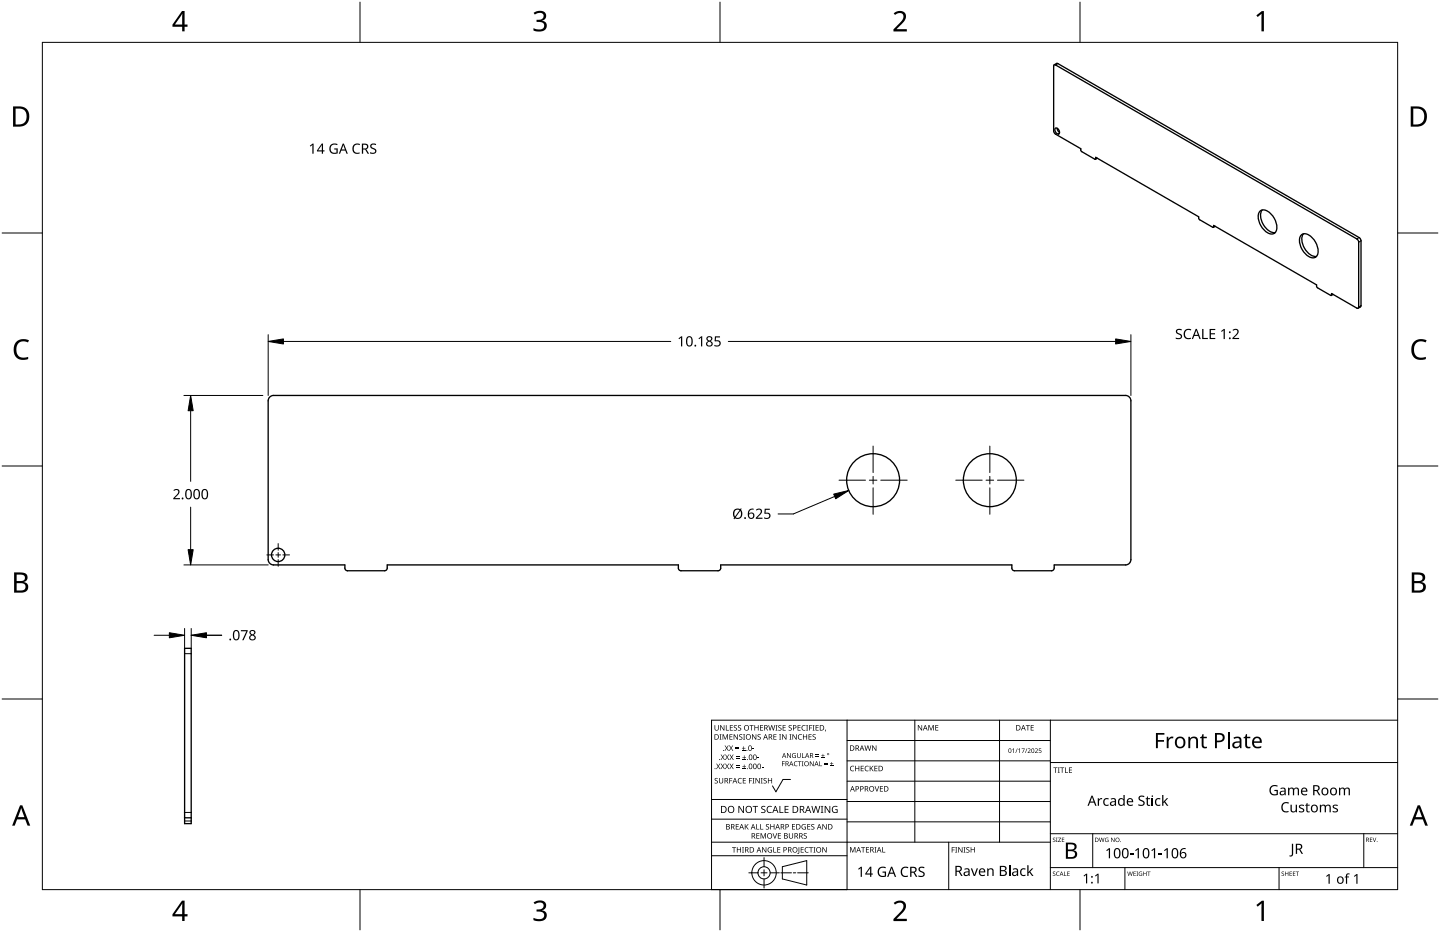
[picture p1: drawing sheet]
<svg xmlns="http://www.w3.org/2000/svg" width="432mm" height="279mm" viewBox="0 0 432 279" stroke-linecap="round" stroke-linejoin="round" font-family="sans-serif">
<g fill="none" stroke="#000" stroke-width=".4">
<path d="M316.1 19.4l.7-.4 .4 .1 90.5 52.2 .4 .9v19.4l-.2 .4-.7 .4M316.1 19.4l.4 .1 90.5 52.2 .4 .9v19.7l-.6 .1-7.5-4.4v.5h-.3l-3.9-2.2-.3-.9-30.9-17.8v.5h-.3l-3.9-2.2-.3-.9-30.8-17.8-.1 .5h-.2l-3.9-2.2-.3-.9-7.7-4.5-.4-.9v-19.4zM316.5 38.4a1.15 1.15 0 0 1 1 1.7 1.15 1.15 0 0 1-1-1.7zM317 38.4l.2 .8 .5 .5M329 47.4l-.5 .3M364.4 67.8l-.6 .4M377.7 63.4a2.26 2.26 0 0 1 3.4 .7 4.9 4.9 0 0 1 1.3 5.6 2.26 2.26 0 0 1-3.4-.8 4.9 4.9 0 0 1-1.3-5.5zM378.5 63a4.6 4.6 0 0 0 1.2 5.5l.6 .5a2.65 2.65 0 0 0 2.1 .7M390.1 70.5a2.26 2.26 0 0 1 3.4 .8 4.9 4.9 0 0 1 1.3 5.5 2.26 2.26 0 0 1-3.4-.7 4.9 4.9 0 0 1-1.3-5.6zM390.9 70.1a4.6 4.6 0 0 0 1.2 5.6l.5 .5a2.65 2.65 0 0 0 2.2 .7M399.7 88.3l-.5 .3M80.9 119l1.1-.4h255.5l.8 .2 .6 .5 .2 .9v47.6l-.2 .8-.6 .5-.8 .3h-21.4v.9a.79 .79 0 0 1-.8 .8h-11.1a.79 .79 0 0 1-.8-.8v-.9h-87.3v.9a.79 .79 0 0 1-.8 .8h-11.1a.79 .79 0 0 1-.8-.8v-.9h-87.3v.9a.79 .79 0 0 1-.8 .8h-11.1a.79 .79 0 0 1-.8-.8v-.9h-21.4l-.8-.3-.6-.5-.2-.8v-47.6z"/>
<path d="M55.4 194.4h1.9v52.5h-1.9zM55.4 245.2h1.9"/>
<circle cx="261.8" cy="144" r="7.9"/>
<circle cx="296.8" cy="144" r="7.9"/>
<circle cx="83.4" cy="166.4" r="2"/>
</g>
<path d="M317.2 19.1l-.7 .4M328.9 47.4l-.3 .2M364.3 67.8l-.4 .2M407.5 71.2l-.7 .4M408.1 72.2l-.7 .4M399.6 88.2l-.3 .2M408.1 91.6l-.7 .4M55.4 196h1.9M55.4 246.1h1.9M55.4 243.6h1.9" fill="none" stroke="#000" stroke-width=".3"/>
<path d="M12.7 12.7h406.4v254h-406.4z" fill="none" stroke="#000" stroke-width=".3"/>
<path d="M107.9 .6v12.1M215.9 .6v12.1M323.8 .6v12.1M.6 69.9h12.1M419.1 69.9h12.1M.6 139.7h12.1M419.1 139.7h12.1M.6 209.6h12.1M419.1 209.6h12.1M107.9 266.7v12.1M215.9 266.7v12.1M323.8 266.7v12.1" fill="none" stroke="#000" stroke-width=".3"/>
<g fill="#000">
<path d="M160 3.9a2.36 2.36 0 0 1 3.7 .5 1.49 1.49 0 0 1-1.2 1.8 1.62 1.62 0 0 1 1.5 1.8 1.62 1.62 0 0 1-1.8 1.4l-2.2-.3v-.7a2.16 2.16 0 0 0 3.2-.5 1.23 1.23 0 0 0-1.7-1.3h-.6v-.7a1.55 1.55 0 0 0 2.1-1.1 1.51 1.51 0 0 0-2.6-.4zM268 4a2.07 2.07 0 0 1 2.1-.8 2.07 2.07 0 0 1 1.6 1.7 4 4 0 0 1-1.6 2.6l-1.2 1.2h3v.7h-4v-.6l1.6-1.6a2.6 2.6 0 0 0 1.2-2.9 1.64 1.64 0 0 0-2.3 .2zM376.7 4.6l1.7-1.3h.6v6.1h-.7v-5.3l-1.2 1zM4.9 102.5a3.4 3.4 0 0 1 3.8-.5l-.3 .7a2.3 2.3 0 0 0-2.7 .1 2.3 2.3 0 0 0-.8 2.5 2.15 2.15 0 0 0 3.2 1.8l.4-.1v.7a3 3 0 0 1-3.5-.4 3 3 0 0 1-.8-3.4zM424 102.5a3.4 3.4 0 0 1 3.8-.5l-.3 .7a2.3 2.3 0 0 0-2.7 .1 2.3 2.3 0 0 0-.8 2.5 2.15 2.15 0 0 0 3.2 1.8l.4-.1v.7a3 3 0 0 1-3.5-.4 3 3 0 0 1-.8-3.4zM160 270.6a2.36 2.36 0 0 1 3.7 .5 1.49 1.49 0 0 1-1.2 1.8 1.62 1.62 0 0 1 1.5 1.8 1.62 1.62 0 0 1-1.8 1.4l-2.2-.3v-.7a2.16 2.16 0 0 0 3.2-.5 1.23 1.23 0 0 0-1.7-1.3h-.6v-.7a1.55 1.55 0 0 0 2.1-1.1 1.51 1.51 0 0 0-2.6-.4zM268 270.7a2.07 2.07 0 0 1 2.1-.8 2.07 2.07 0 0 1 1.6 1.7 4 4 0 0 1-1.6 2.6l-1.2 1.2h3v.7h-4v-.6l1.6-1.6a2.6 2.6 0 0 0 1.2-2.9 1.64 1.64 0 0 0-2.3 .2zM376.7 271.3l1.7-1.3h.6v6.1h-.7v-5.3l-1.2 1z"/>
<path d="M54.6 3.3h.8v4.1h.8v.6h-.8v1.4h-.8v-1.4h-2.9v-.6zM54.6 4.1l-2.2 3.3h2.2z"/>
<path d="M3.9 31.9h1.9a3 3 0 0 1 3 3.1 3 3 0 0 1-3.2 3h-1.7zM4.7 32.6v4.7h.8a2.39 2.39 0 0 0 2.5-2.1 2.39 2.39 0 0 0-2-2.6z"/>
<path d="M423 31.9h1.9a3 3 0 0 1 3 3.1 3 3 0 0 1-3.2 3h-1.7zM423.8 32.6v4.7h.8a2.39 2.39 0 0 0 2.5-2.1 2.39 2.39 0 0 0-2-2.6z"/>
<path d="M4.2 171.6h1.8a1.71 1.71 0 0 1 2.2 1.8 1.39 1.39 0 0 1-1.1 1.1 1.64 1.64 0 0 1 1.3 2 1.64 1.64 0 0 1-2 1.2h-2.2zM5 174.8v2.2h1.2a1.15 1.15 0 0 0 1.5-1.1 1.15 1.15 0 0 0-1.5-1.1zM5 172.3v1.9h1.1a1.04 1.04 0 0 0 1.4-1.1 1.04 1.04 0 0 0-1.5-.8z"/>
<path d="M423.3 171.6h1.8a1.71 1.71 0 0 1 2.2 1.8 1.39 1.39 0 0 1-1.1 1.1 1.64 1.64 0 0 1 1.3 2 1.64 1.64 0 0 1-2 1.2h-2.2zM424.1 174.8v2.2h1.2a1.15 1.15 0 0 0 1.5-1.1 1.15 1.15 0 0 0-1.5-1.1zM424.1 172.3v1.9h1.1a1.04 1.04 0 0 0 1.4-1.1 1.04 1.04 0 0 0-1.5-.8z"/>
<path d="M6 241.4h.7l2.4 6.1h-.8l-.8-1.9h-2.4l-.7 1.9h-.8zM6.3 242.2l-.9 2.8h1.9z"/>
<path d="M425.1 241.4h.7l2.4 6.1h-.8l-.8-1.9h-2.4l-.7 1.9h-.8zM425.4 242.2l-.9 2.8h1.9z"/>
<path d="M54.6 270h.8v4.1h.8v.6h-.8v1.4h-.8v-1.4h-2.9v-.6zM54.6 270.8l-2.2 3.3h2.2z"/>
</g>
<g fill="none" stroke="#000" stroke-width=".3">
<path d="M254 215.9v50.8h-40.6v-50.8h205.7M274.3 215.9v36.6M299.7 215.9v36.6M315 215.9v50.8M213.4 239.7h40.6M237 233.7h-2.2l-2.1 3.7-1.1-1.8M254 222h61M254 228.1h61M254 234.2h61M315 228.6h104.1M213.4 256.5h40.6M213.4 252.5h101.6"/>
<path d="M213.4 245.6h40.6M229.1 257.1v2.7M234.6 259.8l7.3-1.8v7.3l-7.3-1.8zM254 240.3h61M254 246.4h61M284.5 252.5v14.2M315 249.9h104.1M327.7 249.9v10.2M408.9 249.9v10.2M224.5 261.7h2.8M228.2 261.7h1.8M229.1 260.7v1.9"/>
<path d="M229.1 263.5v2.7M230.9 261.7h2.8M234.1 261.7h3.2M237.9 261.7h.7M239.2 261.7h3.2M315 260.1h104.1M337.3 260.1v6.6M383.5 260.1v6.6"/>
<circle cx="229.1" cy="261.7" r="1.83"/>
<circle cx="229.1" cy="261.7" r="3.7"/>
</g>
<g fill="#000">
<path d="M214.3 217.4h.2v1a.42 .42 0 0 0 .4 .5 .42 .42 0 0 0 .4-.5v-1h.2v1a.62 .62 0 0 1-.6 .6 .62 .62 0 0 1-.6-.6zM215.9 217.4h.3l.8 1.3v-1.3h.2v1.6h-.2l-.9-1.3v1.3h-.2zM217.7 217.4h.2v1.4h.7v.2h-.9zM218.9 217.4h.9v.2h-.7v.5h.6v.1h-.6v.6h.7v.2h-.9zM220.1 217.5l.6-.1 .3 .1-.1 .1a.38 .38 0 0 0-.5-.1 .38 .38 0 0 0-.1 .5 .38 .38 0 0 0 .4 .2 .53 .53 0 0 1 .2 .8 .53 .53 0 0 1-.8 0v-.2a.41 .41 0 0 0 .6 .1 .41 .41 0 0 0 .1-.6 .41 .41 0 0 0-.5-.1zM221.4 217.5l.5-.1 .3 .1v.1a.38 .38 0 0 0-.5-.1 .38 .38 0 0 0-.2 .5 .38 .38 0 0 0 .5 .2 .53 .53 0 0 1 .1 .8 .53 .53 0 0 1-.8 0l.1-.2a.41 .41 0 0 0 .5 .1 .41 .41 0 0 0 .1-.6 .41 .41 0 0 0-.5-.1zM224.8 217.4h1.2v.2h-.5v1.4h-.2v-1.4h-.5zM226.2 217.4h.2v.7h.9v-.7h.2v1.6h-.2v-.7h-.9v.7h-.2zM227.9 217.4h.9v.2h-.7v.5h.7v.1h-.7v.6h.7v.2h-.9zM230.4 217.4h.2l.3 1.4 .4-1.4h.2l.4 1.4 .3-1.4h.2l-.4 1.6h-.2l-.4-1.4-.4 1.4h-.2zM232.6 217.4h.5l-.2 .2v1.2l.2 .2h-.5l.1-.2v-1.2zM233.4 217.5l.6-.1 .3 .1v.1a.38 .38 0 0 0-.5-.1 .38 .38 0 0 0-.2 .5 .38 .38 0 0 0 .5 .2 .53 .53 0 0 1 .1 .8 .53 .53 0 0 1-.8 0l.1-.2a.41 .41 0 0 0 .5 .1 .41 .41 0 0 0 .1-.6 .41 .41 0 0 0-.5-.1z"/>
<path d="M234.7 217.4h.9v.2h-.7v.5h.7v.1h-.7v.6h.7v.2h-.9zM236.5 217.5l.6-.1 .3 .1v.1a.38 .38 0 0 0-.5-.1 .38 .38 0 0 0-.2 .5 .38 .38 0 0 0 .5 .2 .53 .53 0 0 1 .1 .8 .53 .53 0 0 1-.8 0l.1-.2a.41 .41 0 0 0 .5 .1 .41 .41 0 0 0 .1-.6 .41 .41 0 0 0-.5-.1zM239.2 217.4h.9v.2h-.7v.5h.6v.1h-.6v.6h.7v.2h-.9zM240.5 217.6l.6-.2 .5 .1-.1 .1a.65 .65 0 0 0-1 .6 .65 .65 0 0 0 1 .6 .77 .77 0 0 1-1.1-.1 .77 .77 0 0 1 .1-1.1zM241.7 217.4h.6l-.2 .2v1.2l.2 .2h-.6l.2-.2v-1.2zM242.6 217.4h.9v.2h-.7v.5h.7v.2h-.7v.7h-.2zM243.7 217.4h.6l-.2 .2v1.2l.2 .2h-.6l.2-.2v-1.2zM244.6 217.4h.9v.2h-.7v.5h.6v.1h-.6v.6h.7v.2h-.9zM247.5 218.7l.2 .1-.3 .5zM275.2 217.4h.3l.8 1.3v-1.3h.2v1.6h-.2l-.9-1.4v1.4h-.2zM278.4 217.4h.3l.5 1.3 .5-1.3h.3v1.6h-.2v-1.4l-.7 1.4-.5-1.4v1.4h-.2zM280.5 217.4h.9v.1h-.7v.6h.6v.1h-.6v.6h.7v.2h-.9z"/>
<path d="M307.6 217.4h1.2v.1h-.5v1.5h-.2v-1.5h-.5zM309.1 217.4h.9v.1h-.7v.6h.6v.1h-.6v.6h.7v.2h-.9zM214.4 233.4l.5-.2 .3 .1v.2a.38 .38 0 0 0-.5-.2 .38 .38 0 0 0-.2 .5 .38 .38 0 0 0 .5 .2 .53 .53 0 0 1 .2 .8 .53 .53 0 0 1-.8 0v-.2a.41 .41 0 0 0 .5 .1 .41 .41 0 0 0 .1-.5 .41 .41 0 0 0-.5-.2zM214.8 228.9h.2l.4 .7 .4-.7h.2l-.5 .8 .5 .9h-.2l-.4-.7-.5 .7h-.2l.6-.9zM215.8 220.1h.6l-.2 .2v1.3l.2 .1h-.6l.2-.1v-1.3zM215.6 233.2h.2v1.1a.42 .42 0 0 0 .4 .4 .42 .42 0 0 0 .4-.4v-1.1h.2v1.1a.62 .62 0 0 1-.6 .6 .62 .62 0 0 1-.6-.6zM216.1 228.9h.2l.4 .7 .4-.7h.2l-.5 .8 .6 .9h-.3l-.4-.7-.4 .7h-.3l.6-.9zM216.1 226.2h.2l.4 .6 .4-.6h.2l-.5 .8 .6 .8h-.3l-.4-.7-.4 .7h-.2l.5-.8zM216.7 220.1h.3l.5 1.3 .5-1.3h.3v1.6h-.2v-1.4l-.7 1.4-.5-1.4v1.4h-.2zM217.3 223.5h.2l.4 .6 .4-.6h.2l-.5 .8 .5 .8h-.2l-.4-.7-.4 .7h-.3l.6-.8zM217.4 228.9h.2l.4 .7 .4-.7h.2l-.5 .8 .6 .9h-.2l-.5-.7-.4 .7h-.2l.5-.9zM217.4 226.2h.3l.3 .6 .4-.6h.3l-.5 .8 .5 .8h-.2l-.5-.7-.4 .7h-.2l.5-.8z"/>
<path d="M218.7 233.2h.9v.2h-.7v.6h.6v.2h-.6v.7h-.2zM218.7 220.1h.9v.2h-.7v.5h.7v.2h-.7v.6h.7v.1h-.9zM218.6 223.5h.2l.4 .6 .4-.6h.2l-.5 .8 .6 .8h-.3l-.4-.7-.4 .7h-.2l.5-.8zM218.7 228.9h.3l.4 .7 .4-.7h.2l-.5 .8 .5 .9h-.2l-.4-.7-.5 .7h-.2l.5-.9zM218.8 226.2h.2l.4 .6 .4-.6h.2l-.5 .8 .5 .8h-.2l-.4-.7-.5 .7h-.2l.6-.8zM220.6 224.5h1v.1h-1zM220.6 224h1v.2h-1zM220.7 229.9h1.1v.2h-1.1zM220.7 229.5h1.1v.1h-1.1zM220.8 227.2h1v.1h-1zM220.8 226.7h1v.2h-1zM220 220.1h.2l.9 1.4v-1.4h.2v1.6h-.3l-.8-1.3v1.3h-.2z"/>
<path d="M221.4 233.4l.6-.2 .5 .1-.1 .2a.65 .65 0 0 0-1 .6 .65 .65 0 0 0 1 .5 .77 .77 0 0 1-1.1-.1 .77 .77 0 0 1 .1-1.1zM222.5 224.9h1v.2h-1zM222.6 230.4h1.1v.2h-1.1zM222.6 227.7h1.1v.1h-1.1zM221.7 220.3l.6-.2 .3 .1-.1 .2a.38 .38 0 0 0-.5-.2 .38 .38 0 0 0-.1 .5 .38 .38 0 0 0 .5 .2 .53 .53 0 0 1 .1 .8 .53 .53 0 0 1-.8 0v-.2a.41 .41 0 0 0 .6 .1 .41 .41 0 0 0 .1-.5 .41 .41 0 0 0-.5-.2zM222.9 223.7h.2v.5h.4v.2h-.4v.4h-.2v-.4h-.4v-.2h.4zM223.1 229.2h.1v.5h.5v.1h-.5v.5h-.1v-.5h-.5v-.1h.5zM223.1 226.5h.1v.4h.5v.2h-.5v.5h-.1v-.5h-.5v-.2h.5zM222.8 220.1h.6l-.2 .2v1.3l.2 .1h-.6l.2-.1v-1.3zM222.7 233.2h.9v.2h-.7v.5h.7v.2h-.7v.6h.7v.2h-.9zM224.6 233.2h.9v.2h-.7v.6h.7v.2h-.7v.7h-.2zM225.7 224.4h.5v.2h-.5z"/>
<path d="M225.6 233.2h.6l-.2 .2v1.3l.2 .2h-.6l.2-.2v-1.3zM225.5 220.1h.2l.9 1.4v-1.4h.2v1.6h-.3l-.8-1.3v1.3h-.2zM227.1 227.1h.6v.2h-.6zM226.5 233.2h.3l.8 1.4v-1.4h.2v1.7h-.2l-.9-1.4v1.4h-.2zM227.2 220.3l.6-.2 .3 .1-.1 .2a.38 .38 0 0 0-.5-.2 .38 .38 0 0 0-.1 .5 .38 .38 0 0 0 .5 .2 .53 .53 0 0 1 .1 .8 .53 .53 0 0 1-.8 0v-.2a.41 .41 0 0 0 .6 .1 .41 .41 0 0 0 .1-.5 .41 .41 0 0 0-.5-.2zM228.4 229.9h.5v.1h-.5zM228.1 233.2h.6l-.2 .2v1.3l.2 .2h-.6l.2-.2v-1.3zM229 233.4l.6-.2 .3 .1-.1 .2a.38 .38 0 0 0-.5-.2 .38 .38 0 0 0-.1 .5 .38 .38 0 0 0 .5 .2 .53 .53 0 0 1 .1 .8 .53 .53 0 0 1-.8 0v-.2a.41 .41 0 0 0 .6 .1 .41 .41 0 0 0 .1-.5 .41 .41 0 0 0-.5-.2zM230.3 233.2h.2v.7h.8v-.7h.2v1.7h-.2v-.8h-.8v.8h-.2zM231.9 220.1h.9v.2h-.7v.5h.7v.2h-.7v.6h.7v.1h-.9zM233.6 220.1h.6l-.2 .2v1.3l.2 .1h-.6l.2-.1v-1.3zM234.5 228.2h.8v.2h-.6v.5h.6v.2h-.6v.6h-.2z"/>
<path d="M234.5 220.1h.3l.8 1.4v-1.4h.2v1.6h-.2l-.9-1.3v1.3h-.2zM236 225.8h.2l.8 1.2v-1.2h.1v1.4h-.2l-.8-1.2 .1 1.2h-.2zM236.7 220.1h.6l-.2 .2v1.3l.2 .1h-.6l.2-.1v-1.3zM237.7 226l.5-.2h.5l-.2 .2a.6 .6 0 0 0-.8 .5 .6 .6 0 0 0 .8 .6v-.5l-.3-.1h.5v.7a.8 .8 0 0 1-1.1-.2 .8 .8 0 0 1 .1-1zM238.2 228.4l.6-.2 .4 .1-.1 .1a.58 .58 0 0 0-.9 .6 .58 .58 0 0 0 .9 .5 .69 .69 0 0 1-1-.1 .69 .69 0 0 1 .1-1zM237.6 220.1h.3l.8 1.4v-1.4h.2v1.6h-.2l-.9-1.3v1.3h-.2zM239.2 228.2h1.1v.2h-.4v1.3h-.2v-1.3h-.5zM239.5 220.3l.5-.2 .5 .1-.1 .2a.65 .65 0 0 0-.9 .6 .65 .65 0 0 0 .9 .5 .77 .77 0 0 1-1.1-.1 .77 .77 0 0 1 .2-1.1zM239 225.8h.2v.9a.38 .38 0 0 0 .4 .4 .38 .38 0 0 0 .3-.4v-.9h.2v.9a.56 .56 0 0 1-.5 .5 .56 .56 0 0 1-.6-.5zM240.5 225.8h.2v1.3h.6v.1h-.8zM240.4 228.2h.6l-.2 .2v1.1l.2 .2h-.6l.2-.2v-1.1zM240.8 220.1h.2v.7h.8v-.7h.2v1.6h-.2v-.7h-.8v.7h-.2z"/>
<path d="M242.5 220.1h.9v.2h-.7v.5h.6v.2h-.6v.6h.7v.1h-.9zM242.8 228.2h.3l.7 1.2v-1.2h.2v1.5h-.2l-.8-1.2v1.2h-.2zM244.6 226.6l.9 .2zM244.6 226.2l.9 .2zM243.7 220.3l.6-.2 .3 .1-.1 .2a.38 .38 0 0 0-.5-.2 .38 .38 0 0 0-.1 .5 .38 .38 0 0 0 .5 .2 .53 .53 0 0 1 .1 .8 .53 .53 0 0 1-.8 0v-.2a.41 .41 0 0 0 .6 .1 .41 .41 0 0 0 .1-.5 .41 .41 0 0 0-.5-.2zM245.7 228.2h.2v1.3h.6v.2h-.8zM246.3 227.1l1 .1zM246.7 226l.1 .4h.5l-.5 .2v.4l-.1-.4h-.4l.4-.2zM247.2 229.1l.9 .1zM247.2 228.7l.9 .1zM248.9 229.5l1 .2zM249.3 228.5l.1 .4h.5l-.5 .1v.5l-.1-.5h-.4l.4-.1z"/>
<path d="M255.1 229.8l.6-.2 .4 .1-.1 .1a.65 .65 0 0 0-.9 .6 .65 .65 0 0 0 1 .6 .77 .77 0 0 1-1.1-.1 .77 .77 0 0 1 .1-1.1zM256.4 229.6h.2v.7h.9v-.7h.2v1.6h-.2v-.8h-.9v.8h-.2zM258.1 229.6h.9v.2h-.7v.5h.7v.1h-.7v.6h.7v.2h-.9zM259.5 229.8l.6-.2 .4 .1-.1 .1a.65 .65 0 0 0-.9 .6 .65 .65 0 0 0 .9 .6 .77 .77 0 0 1-1.1-.1 .77 .77 0 0 1 .2-1.1zM259.2 223.5h.2l.4 1.3 .3-1.3h.2l.4 1.3 .4-1.3h.2l-.5 1.6h-.2l-.4-1.4-.3 1.4h-.3zM260.8 229.6h.2v.8l.7-.8h.3l-.7 .7 .7 .9h-.3l-.5-.8-.2 .8h-.2zM262.3 235.7h.2l.4 1.4 .5-1.4h.2l-.5 1.6h-.3zM261.5 223.5h.3l.8 1.3v-1.3h.2v1.6h-.2l-.9-1.4v1.4h-.2zM262.2 229.6h.9v.2h-.7v.5h.7v.1h-.7v.6h.7v.2h-.9zM263.9 235.7h.9v.2h-.7v.5h.6v.1h-.6v.6h.7v.2h-.9zM303.5 224.7l.6-.3v1.3h-.2v-1.2zM305 224.4h.2l-.7 1.3z"/>
<path d="M305.3 224.7l.5-.3v1.3h-.1v-1.2zM306.3 224.4h1l-.6 1.3h-.2l.6-1.2zM307.9 224.4h.1l-.6 1.3zM308.2 224.5a.49 .49 0 0 1 .8 .1 .49 .49 0 0 1-.4 .7l-.2 .3 .7 .1h-.9l.3-.5a.37 .37 0 0 0 .4-.5 .37 .37 0 0 0-.6-.1zM310.3 224.5a.49 .49 0 0 1 .8 .1 .49 .49 0 0 1-.3 .7l-.3 .3 .7 .1h-.9l.4-.5a.37 .37 0 0 0 .4-.5 .37 .37 0 0 0-.7-.1zM311.5 224.4h.7l-.5 .1-.1 .4a.45 .45 0 0 1 .7 .2 .45 .45 0 0 1-.2 .6 .45 .45 0 0 1-.7-.2 .39 .39 0 0 0 .6 .1 .39 .39 0 0 0 0-.6 .39 .39 0 0 0-.5 0zM315.9 230.1h1.2v.1h-.5v1.5h-.2v-1.5h-.5zM317.2 230.1h.6l-.2 .1v1.3l.2 .2h-.6l.2-.2v-1.3zM317.9 230.1h1.2v.1h-.5v1.5h-.2v-1.5h-.5zM319.4 230.1h.2v1.4h.7v.2h-.9zM320.5 230.1h.9v.1h-.7v.6h.7v.1h-.7v.6h.7v.2h-.9zM219.5 254h1.2v.1h-.5v1.5h-.2v-1.5h-.5z"/>
<path d="M220.6 247.1h.9v.1h-.7v.5h.7v.2h-.7v.6h.7v.2h-.9zM221 254h.2v.6h.8v-.6h.2v1.6h-.2v-.8h-.8v.8h-.2zM221.4 241.6h.3l1.1 1.8v-1.8h.3v2.1h-.3l-1.1-1.7v1.7h-.3zM222.5 254h.6l-.2 .1v1.3l.2 .2h-.6l.2-.2v-1.3zM223.3 247.1h.2v.8l.8-.8h.2l-.6 .7 .6 .9h-.2l-.6-.8-.2 .8h-.2zM225.7 241.6h1.6v.2h-.7v1.9h-.2v-1.9h-.7zM226.8 247.1h.2v1.4h.7v.2h-.9zM226.8 249.8h.9v.2h-.7v.5h.7v.1h-.7v.6h.7v.2h-.9zM228 247.1h.2v1.4h.7v.2h-.9zM228.1 249.8h.3l.5 1.3 .5-1.3h.3v1.6h-.2v-1.4l-.7 1.4-.6-1.4 .1 1.4h-.2zM228.4 241.8l.4-.2 .7 .1-.2 .2a.44 .44 0 0 0-.8 .1 .44 .44 0 0 0 .6 .6 .66 .66 0 0 1 .4 .9 .66 .66 0 0 1-1 .2l-.3-.1v-.2l.3 .1a.47 .47 0 0 0 .8-.3 .47 .47 0 0 0-.6-.5l-.4-.4zM228.5 254h.3l.8 1.3v-1.3h.2v1.6h-.2l-.9-1.4v1.4h-.2z"/>
<path d="M229.7 247.2l.6-.2 .3 .1v.2a.38 .38 0 0 0-.5-.1 .38 .38 0 0 0-.2 .4 .38 .38 0 0 0 .5 .2 .53 .53 0 0 1 .1 .8 .53 .53 0 0 1-.8 .1v-.2a.41 .41 0 0 0 .6 0 .41 .41 0 0 0 .1-.5 .41 .41 0 0 0-.5-.2zM230.1 241.9l.8-.3 .6 .1-.1 .2a.84 .84 0 0 0-1.3 .8 .84 .84 0 0 0 1.3 .7v.3a1.1 1.1 0 0 1-1.4-.4 1.1 1.1 0 0 1 .1-1.4zM230.4 254.2l.7-.3 .4 .1-.1 .2a.67 .67 0 0 0-1 .5 .67 .67 0 0 0 .9 .7v-.5h-.4v-.2h.6v.8a.88 .88 0 0 1-1.2-.2 .88 .88 0 0 1 .1-1.1zM231.7 249.8h.2l.5 1.4 .4-1.4h.2l-.5 1.6h-.2zM231.9 254h.2v1.4h.7v.2h-.9zM231 247.1h.2v.6h.8v-.6h.2v1.6h-.2v-.8h-.8v.8h-.2zM233.7 241.6h.3v1.9h.9v.2h-1.2zM233.1 254h.9v.1h-.7v.5h.6v.2h-.6v.6h.7v.2h-.9zM233.3 249.8h.9v.2h-.7v.5h.6v.1h-.6v.6h.7v.2h-.9zM235.3 241.6h1.2v.2h-1v.7h.9v.2h-.9v.8h1v.2h-1.2zM236.6 249.8h.2v1a.42 .42 0 0 0 .4 .4 .42 .42 0 0 0 .4-.4v-1h.2v1a.62 .62 0 0 1-.6 .6 .62 .62 0 0 1-.6-.6zM237.5 247.1h.9v.1h-.7v.5h.7v.2h-.7v.6h.7v.2h-.9z"/>
<path d="M239.5 254h.2v1.7l-.5 .3-.1-.2 .4-.2zM240.1 254h.9v.1h-.7v.5h.7v.2h-.7v.6h.7v.2h-.9zM240.5 247.3l.8-.3 .3 .1v.2a.67 .67 0 0 0-1.1 .5 .67 .67 0 0 0 1 .7v-.5h-.4v-.2h.6v.8a.88 .88 0 0 1-1.2-.2 .88 .88 0 0 1 0-1.1zM241.1 249.9l.5-.1h.3v.2a.38 .38 0 0 0-.5-.1 .38 .38 0 0 0-.2 .5 .38 .38 0 0 0 .5 .2 .53 .53 0 0 1 .2 .8 .53 .53 0 0 1-.9 0l.1-.2a.41 .41 0 0 0 .5 .1 .41 .41 0 0 0 .1-.6 .41 .41 0 0 0-.5-.1zM241.5 254.2l.6-.3 .4 .1-.1 .2a.65 .65 0 0 0-.9 .6 .65 .65 0 0 0 .9 .6 .77 .77 0 0 1-1.1-.1 .77 .77 0 0 1 .2-1.1zM242.1 247.1h.9v.1h-.7v.5h.6v.2h-.6v.6h.7v.2h-.9zM242.6 254h1.2v.1h-.5v1.5h-.2v-1.5h-.5zM243.3 247.2l.6-.2 .3 .1-.1 .2a.38 .38 0 0 0-.5-.1 .38 .38 0 0 0-.1 .4 .38 .38 0 0 0 .5 .2 .53 .53 0 0 1 .1 .8 .53 .53 0 0 1-.8 .1v-.2a.41 .41 0 0 0 .6 0 .41 .41 0 0 0 .1-.5 .41 .41 0 0 0-.5-.2zM243.9 254h.6l-.2 .1v1.3l.2 .2h-.6l.2-.2v-1.3zM243.3 241.6h.3l.4 1.8 .5-1.8h.3l.5 1.8 .4-1.8h.3l-.6 2.1h-.3l-.5-1.8-.5 1.8h-.2zM246.1 241.6h.8l-.3 .2v1.7l.3 .2h-.8l.3-.2v-1.7zM246.6 254h.2l.9 1.3v-1.3h.2v1.6h-.3l-.8-1.4v1.4h-.2z"/>
<path d="M246.6 247.1h.2l.9 1.3v-1.3h.2v1.6h-.3l-.8-1.4v1.4h-.2zM247.3 241.6h.3l1.1 1.8v-1.8h.3v2.1h-.3l-1.2-1.7v1.7h-.2zM249.7 241.9l1-.3 .4 .1-.1 .2a.87 .87 0 0 0-1.3 .7 .87 .87 0 0 0 1.2 .9v-.7h-.5v-.2h.8v1a1.15 1.15 0 0 1-1.5-.2 1.15 1.15 0 0 1 0-1.5zM254.9 253.9h.3l.5 1.4 .5-1.4h.3v1.7h-.2v-1.5l-.7 1.5-.5-1.5v1.5h-.2zM258.2 253.9h1.2v.2h-.5v1.5h-.2v-1.5h-.5zM259.7 253.9h.9v.2h-.7v.5h.6v.2h-.6v.6h.7v.2h-.9zM262.2 253.9h.6l-.2 .2v1.3l.2 .2h-.6l.2-.2v-1.3zM264.6 253.9h.2v1.5h.7v.2h-.9zM285.4 254h.9v.1h-.7v.6h.6v.2h-.6v.7h-.2zM286.4 254h.6l-.2 .1v1.3l.2 .2h-.6l.2-.2v-1.3zM287.3 254h.3l.8 1.3v-1.3h.2v1.6h-.2l-.9-1.4v1.4h-.2zM288.9 254h.6l-.2 .1v1.3l.2 .2h-.6l.2-.2v-1.3z"/>
<path d="M289.8 254.1l.6-.2 .3 .1-.1 .2a.38 .38 0 0 0-.5-.1 .38 .38 0 0 0-.1 .5 .38 .38 0 0 0 .5 .1 .53 .53 0 0 1 .1 .8 .53 .53 0 0 1-.8 .1v-.2a.41 .41 0 0 0 .6 0 .41 .41 0 0 0 .1-.5 .41 .41 0 0 0-.5-.2zM291.1 254h.2v.6h.8v-.6h.2v1.6h-.2v-.8h-.8v.8h-.2zM315.8 251.2l.4-.1 .2 .2a.32 .32 0 0 0-.4-.1 .32 .32 0 0 0-.1 .5 .32 .32 0 0 0 .4 .1 .41 .41 0 0 1 0 .6 .41 .41 0 0 1-.6-.2 .31 .31 0 0 0 .5 .2 .31 .31 0 0 0 0-.5l-.5-.3zM316.7 251.1h.4l-.1 .2 .1 1.1h-.4l.1-.1zM317.3 251.1h.9l-.7 1.2 .7 .1h-.9l.7-1.1zM318.4 251.1h.7l-.5 .2v.4h.5l-.5 .1v.5l.5 .1h-.7zM329.5 251.1h.2l.3 1.1 .3-1.1h.1l.4 1.1 .2-1.1h.2l-.4 1.3h-.1l-.3-1.1-.3 1.1h-.2zM331.5 251.3l.9-.1-.3 .1a.53 .53 0 0 0-.6 .5 .53 .53 0 0 0 .7 .5v-.4l-.3-.2h.5v.7a.71 .71 0 0 1-.9-.2 .71 .71 0 0 1 0-.9zM333.2 251.1l.9 1.1v-1.1h.1v1.3l-.9-1.1-.1 1.1zM410.8 251.1h.7l-.6 .2v.4h.6l-.6 .1v.5l.6 .1h-.7zM411.6 251.1h.2l.4 1.1 .3-1.1h.2l-.5 1.3zM315.8 261.4l.4-.1 .2 .2a.32 .32 0 0 0-.4-.1 .32 .32 0 0 0-.1 .4 .32 .32 0 0 0 .4 .1 .41 .41 0 0 1 0 .7 .41 .41 0 0 1-.6-.2 .31 .31 0 0 0 .5 .1 .31 .31 0 0 0 0-.5l-.5-.2z"/>
<path d="M316.9 261.4l.4-.1h.4l-.1 .2a.52 .52 0 0 0-.7 .5 .52 .52 0 0 0 .7 .4 .61 .61 0 0 1-.9-.1 .61 .61 0 0 1 .2-.9zM319.1 261.3h.1v1.1l.6 .2h-.7zM320 261.3h.7l-.5 .1v.4h.5l-.5 .2v.4l.5 .2h-.7zM324.9 262.5l1.1-.6v2.9h-.3v-2.5l-.6 .5zM328.3 262.5l1.1-.6v2.9h-.3v-2.5l-.6 .5zM338 261.3h.2l.3 1.1 .3-1.1h.1l.3 1.1 .3-1.1h.2l-.4 1.3h-.1l-.3-1.1-.4 1.1h-.1zM339.9 261.3h.7l-.6 .1v.4h.6l-.6 .2v.4l.6 .2h-.7zM340.8 261.3h.5l-.2 .1 .2 1.2h-.5l.1-.1zM341.6 261.4l.9-.1-.2 .1a.53 .53 0 0 0-.7 .6 .53 .53 0 0 0 .7 .4v-.4l-.2-.1h.4v.6a.71 .71 0 0 1-.9-.1 .71 .71 0 0 1 0-1zM342.8 261.3h.2v.5h.7v-.5h.1v1.3h-.1v-.6h-.7v.6h-.2zM344 261.3h1l-.4 .1v1.2h-.2v-1.2zM384.3 261.4l.5-.1 .2 .2a.32 .32 0 0 0-.4-.1 .32 .32 0 0 0-.1 .4 .32 .32 0 0 0 .4 .1 .41 .41 0 0 1 0 .7 .41 .41 0 0 1-.6-.2 .31 .31 0 0 0 .4 .1 .31 .31 0 0 0 .1-.5l-.5-.2z"/>
<path d="M385.3 261.3h.2v.5h.7v-.5h.1v1.3h-.1v-.6h-.7v.6h-.2zM386.7 261.3h.7l-.5 .1v.4h.5l-.5 .2v.4l.5 .2h-.7zM387.7 261.3h.7l-.5 .1v.4h.5l-.5 .2v.4l.5 .2h-.7zM388.5 261.3h1l-.4 .1v1.2h-.1v-1.2zM397.6 262.6l1.1-.6v2.9h-.3v-2.5l-.6 .5zM403.8 262l.9-.1-.1 .3-.5-.1-.1 .3v.4h.5v.2h-.5v1.9h-.4v-1.9h-.4l.4-.3zM406 262.6l1.1-.6v2.9h-.4v-2.5l-.5 .5z"/>
<path d="M223 218.2a.81 .81 0 0 1 1.6 0 .81 .81 0 0 1-1.6 0zM223.3 218.2a.6 .6 0 0 0 1.2 0 .6 .6 0 0 0-1.2 0z"/>
<path d="M229.2 217.4h.4a.47 .47 0 0 1 .6 .3 .47 .47 0 0 1-.3 .6l.4 .7h-.2l-.4-.7h-.3v.7h-.2zM229.4 217.6v.6h.2a.31 .31 0 0 0 .4-.3 .31 .31 0 0 0-.4-.3z"/>
<path d="M237.8 217.4h.4a.54 .54 0 0 1 .6 .6 .54 .54 0 0 1-.8 .4v.6h-.2zM238 217.6v.6a.39 .39 0 0 0 .6-.3 .39 .39 0 0 0-.6-.3z"/>
<path d="M245.8 217.4h.5a.81 .81 0 0 1 .8 .8 .81 .81 0 0 1-.8 .8h-.5zM246 217.6v1.2h.3a.64 .64 0 0 0 .6-.6 .64 .64 0 0 0-.6-.6z"/>
<path d="M277.4 217.4h.1l.7 1.6h-.2l-.2-.5h-.7l-.2 .5h-.2zM277.4 217.6l-.2 .7h.5z"/>
<path d="M304.7 217.4h.5a.81 .81 0 0 1 .8 .8 .81 .81 0 0 1-.8 .8h-.5zM304.9 217.5v1.3h.2a.64 .64 0 0 0 .7-.6 .64 .64 0 0 0-.6-.7z"/>
<path d="M306.8 217.4h.2l.6 1.6h-.2l-.2-.5h-.7l-.1 .5h-.3zM306.9 217.6l-.3 .7h.5z"/>
<path d="M214.3 220.1h.5a.81 .81 0 0 1 .8 .9 .81 .81 0 0 1-.9 .7h-.4zM214.5 220.3v1.3h.2a.64 .64 0 0 0 .6-.7 .64 .64 0 0 0-.6-.6z"/>
<path d="M217.3 233.2h.4a.47 .47 0 0 1 .6 .4 .47 .47 0 0 1-.3 .5l.4 .8h-.2l-.4-.7h-.3v.7h-.2zM217.5 233.4v.6h.2a.31 .31 0 0 0 .4-.3 .31 .31 0 0 0-.4-.3z"/>
<path d="M220.3 233.2h.2l.6 1.7h-.2l-.2-.5h-.7l-.2 .5h-.2zM220.4 233.4l-.3 .8h.5z"/>
<path d="M223.5 220.9a.81 .81 0 0 1 1.6 0 .81 .81 0 0 1-1.6 0zM223.9 220.9a.6 .6 0 0 0 1.2 0 .6 .6 0 0 0-1.2 0z"/>
<path d="M224.6 223.6v-.1a.79 .79 0 0 1 .9 .7 .79 .79 0 0 1-.7 .9l-.4-.5zM224.7 223.7v.1a.62 .62 0 0 0-.2 .7 .62 .62 0 0 0 .6 .4l.1-1-.2-.3z"/>
<path d="M224.7 229h.1a.79 .79 0 0 1 .8 .7 .79 .79 0 0 1-.7 .9l-.4-.6zM224.8 229.2a.62 .62 0 0 0-.2 .7 .62 .62 0 0 0 .7 .4v-1l-.2-.2z"/>
<path d="M224.7 226.3h.1a.77 .77 0 0 1 .8 .7 .77 .77 0 0 1-.8 .8l-.3-.7zM224.9 226.4l-.1 .1a.62 .62 0 0 0-.1 .7 .62 .62 0 0 0 .6 .4l.1-1-.3-.2z"/>
<path d="M226 229h.1a.79 .79 0 0 1 .8 .7 .79 .79 0 0 1-.7 .9l-.4-.6zM226.1 229.2a.62 .62 0 0 0-.2 .7 .62 .62 0 0 0 .7 .4v-1l-.2-.2z"/>
<path d="M226 226.3h.1a.79 .79 0 0 1 .8 .7 .79 .79 0 0 1-.7 .8l-.4-.5zM226.1 226.4v.1a.62 .62 0 0 0-.1 .7 .62 .62 0 0 0 .6 .4l.1-1-.3-.2z"/>
<path d="M227.3 229h.1a.79 .79 0 0 1 .8 .7 .79 .79 0 0 1-.7 .9l-.4-.6zM227.4 229.2a.62 .62 0 0 0-.2 .7 .62 .62 0 0 0 .7 .4v-1l-.2-.2z"/>
<path d="M229.5 220.1h.2l.6 1.6h-.2l-.2-.5h-.7l-.2 .5h-.2zM229.6 220.3l-.3 .8h.5z"/>
<path d="M230.5 220.1h.5a.47 .47 0 0 1 .5 .3 .47 .47 0 0 1-.3 .6l.5 .7h-.3l-.4-.6h-.3v.6h-.2zM230.7 220.3v.6h.3a.31 .31 0 0 0 .3-.3 .31 .31 0 0 0-.4-.3z"/>
<path d="M235.1 225.8l.7 1.4-.4-.4h-.6l-.3 .4zM235.1 226l-.2 .6h.5z"/>
<path d="M235.6 228.2h.4a.42 .42 0 0 1 .5 .3 .42 .42 0 0 1-.3 .5l.4 .7h-.2l-.4-.6h-.3v.6h-.1zM235.7 228.4v.5h.3a.28 .28 0 0 0 .3-.2 .28 .28 0 0 0-.4-.3z"/>
<path d="M237.2 228.2l.7 1.5-.3-.5h-.6l-.4 .5zM237.3 228.4l-.3 .7h.5z"/>
<path d="M242 225.8l.7 1.4-.4-.4h-.6l-.3 .4zM242 226l-.2 .6h.5z"/>
<path d="M241.1 229a.73 .73 0 0 1 1.4 0 .73 .73 0 0 1-1.4 0zM241.4 229a.54 .54 0 0 0 1 0 .54 .54 0 0 0-1 0z"/>
<path d="M242.9 225.8h.4a.42 .42 0 0 1 .5 .3 .42 .42 0 0 1-.3 .5l.4 .6h-.2l-.3-.6h-.3v.6h-.2zM243.1 225.9v.6h.2a.28 .28 0 0 0 .3-.3 .28 .28 0 0 0-.3-.3z"/>
<path d="M244.8 228.2l.7 1.5-.4-.5h-.6l-.3 .5zM244.8 228.4l-.2 .7h.5z"/>
<path d="M248 226.1a.31 .31 0 0 1 .6 0 .31 .31 0 0 1-.6 0zM248.1 226.1a.2 .2 0 0 0 .4 0 .2 .2 0 0 0-.4 0z"/>
<path d="M255.5 235.7h.2l.6 1.6h-.2l-.2-.5h-.6l-.2 .5h-.2zM255.6 235.9l-.2 .7h.5z"/>
<path d="M254.9 223.5h.5a.81 .81 0 0 1 .8 .8 .81 .81 0 0 1-.9 .8h-.4zM255.1 223.6v1.3h.2a.64 .64 0 0 0 .7-.6 .64 .64 0 0 0-.6-.7z"/>
<path d="M256.5 223.5h.5a.47 .47 0 0 1 .6 .3 .47 .47 0 0 1-.3 .6l.4 .7h-.2l-.4-.7h-.3v.7h-.3zM256.8 223.6v.6h.2a.31 .31 0 0 0 .4-.3 .31 .31 0 0 0-.4-.3z"/>
<path d="M256.6 235.7h.4a.54 .54 0 0 1 .6 .6 .54 .54 0 0 1-.8 .4v.6h-.2zM256.8 235.9v.6a.39 .39 0 0 0 .6-.3 .39 .39 0 0 0-.6-.3z"/>
<path d="M257.9 235.7h.5a.54 .54 0 0 1 .6 .6 .54 .54 0 0 1-.9 .4v.6h-.2zM258.1 235.9v.6a.39 .39 0 0 0 .7-.3 .39 .39 0 0 0-.7-.3z"/>
<path d="M258.4 223.5h.2l.6 1.6h-.2l-.2-.5h-.7l-.2 .5h-.2zM258.5 223.7l-.3 .7h.5z"/>
<path d="M259.3 235.7h.5a.47 .47 0 0 1 .5 .3 .47 .47 0 0 1-.3 .6l.5 .7h-.3l-.4-.7h-.3v.7h-.2zM259.5 235.9v.6h.3a.31 .31 0 0 0 .3-.4 .31 .31 0 0 0-.4-.2z"/>
<path d="M260.5 236.5a.81 .81 0 0 1 1.6 0 .81 .81 0 0 1-1.6 0zM260.9 236.5a.6 .6 0 0 0 1.1 0 .6 .6 0 0 0-1.1 0z"/>
<path d="M263.5 229.6h.5a.81 .81 0 0 1 .8 .8 .81 .81 0 0 1-.9 .8h-.4zM263.7 229.8v1.2h.2a.64 .64 0 0 0 .6-.6 .64 .64 0 0 0-.6-.6z"/>
<path d="M265.1 235.7h.5a.81 .81 0 0 1 .8 .8 .81 .81 0 0 1-.8 .8h-.5zM265.3 235.9v1.2h.2a.64 .64 0 0 0 .7-.6 .64 .64 0 0 0-.6-.6z"/>
<path d="M302.6 224.4h.4l.2 .3 .1 .7-.3 .3h-.4l-.2-.3zM302.7 224.6l-.1 .1a.49 .49 0 0 0-.1 .6 .49 .49 0 0 0 .5 .2 .53 .53 0 0 0 .2-.6 .53 .53 0 0 0-.5-.3z"/>
<path d="M309.4 224.4h.4l.3 .3v.7l-.3 .3h-.3l-.2-.3zM309.5 224.6l-.1 .1a.49 .49 0 0 0 0 .6 .49 .49 0 0 0 .5 .2 .53 .53 0 0 0 .2-.6 .53 .53 0 0 0-.6-.3z"/>
<path d="M217.7 247.1h.5a.42 .42 0 0 1 .6 .2 .42 .42 0 0 1-.3 .5 .44 .44 0 0 1 .4 .6 .44 .44 0 0 1-.6 .3h-.6zM217.9 247.9v.6h.4a.31 .31 0 0 0 .4-.3 .31 .31 0 0 0-.4-.3zM217.9 247.2v.5h.3a.28 .28 0 0 0 .4-.2 .28 .28 0 0 0-.4-.3z"/>
<path d="M216.2 241.6h.6a1.05 1.05 0 0 1 1.1 1.1 1.05 1.05 0 0 1-1.1 1h-.6zM216.5 241.8v1.7h.3a.83 .83 0 0 0 .8-.8 .83 .83 0 0 0-.8-.9z"/>
<path d="M219.2 247.1h.5a.47 .47 0 0 1 .5 .3 .47 .47 0 0 1-.3 .5l.5 .8h-.3l-.4-.7h-.3v.7h-.2zM219.4 247.2v.6h.3a.31 .31 0 0 0 .3-.3 .31 .31 0 0 0-.4-.3z"/>
<path d="M218.5 241.9a1.02 1.02 0 0 1 1.5 .1 1.02 1.02 0 0 1-.3 1.5 1.02 1.02 0 0 1-1.4-.5zM218.7 242a.83 .83 0 0 0-.2 1.1 .83 .83 0 0 0 1.2 .2l.1-.1a.81 .81 0 0 0 0-1.1 .81 .81 0 0 0-1.1-.1z"/>
<path d="M222.3 247h.2l.6 1.7h-.2l-.2-.5h-.6l-.2 .5h-.2zM222.4 247.3l-.3 .7h.5z"/>
<path d="M223.4 254h.5a.47 .47 0 0 1 .5 .3 .47 .47 0 0 1-.3 .6l.5 .7h-.3l-.4-.7h-.3v.7h-.2zM223.6 254.1v.6h.3a.31 .31 0 0 0 .3-.3 .31 .31 0 0 0-.4-.3z"/>
<path d="M223.8 241.9a1.02 1.02 0 0 1 1.5 .1 1.02 1.02 0 0 1-.3 1.5 1.02 1.02 0 0 1-1.4-.5zM224.1 242a.83 .83 0 0 0-.3 1.1 .83 .83 0 0 0 1.2 .2l.1-.1a.81 .81 0 0 0 0-1.1 .81 .81 0 0 0-1-.1z"/>
<path d="M225.4 249.8h.4a.47 .47 0 0 1 .6 .3 .47 .47 0 0 1-.3 .6l.5 .7h-.3l-.4-.7h-.3v.7h-.2zM225.6 250v.6h.2a.31 .31 0 0 0 .4-.3 .31 .31 0 0 0-.4-.3z"/>
<path d="M224.8 254h.5a.81 .81 0 0 1 .8 .8 .81 .81 0 0 1-.8 .8h-.5zM225 254.1v1.3h.2a.64 .64 0 0 0 .7-.6 .64 .64 0 0 0-.6-.7z"/>
<path d="M225.7 247h.2l.7 1.7h-.3l-.2-.5h-.6l-.2 .5h-.2zM225.8 247.3l-.2 .7h.5z"/>
<path d="M227.5 254h.2l.6 1.6h-.2l-.2-.5h-.7l-.1 .5h-.3zM227.6 254.2l-.3 .7h.5z"/>
<path d="M229.9 250.6a.81 .81 0 0 1 1.6 0 .81 .81 0 0 1-1.6 0zM230.3 250.6a.6 .6 0 0 0 1.2 0 .6 .6 0 0 0-1.2 0z"/>
<path d="M232.4 241.6h.2l.8 2.1h-.2l-.3-.6h-.8l-.3 .6h-.2zM232.5 241.9l-.3 .9h.6z"/>
<path d="M233.1 247h.2l.6 1.7h-.2l-.2-.5h-.7l-.1 .5h-.3zM233.2 247.3l-.3 .7h.5z"/>
<path d="M234.1 247.1h.5a.47 .47 0 0 1 .5 .3 .47 .47 0 0 1-.3 .5l.5 .8h-.3l-.4-.7h-.3v.7h-.2zM234.3 247.2v.6h.3a.31 .31 0 0 0 .3-.3 .31 .31 0 0 0-.3-.3z"/>
<path d="M235.1 249.8h.5a.42 .42 0 0 1 .6 .2 .42 .42 0 0 1-.3 .6 .44 .44 0 0 1 .3 .5 .44 .44 0 0 1-.5 .3h-.6zM235.3 250.6v.6h.3a.31 .31 0 0 0 .4-.3 .31 .31 0 0 0-.4-.3zM235.3 250v.5h.3a.28 .28 0 0 0 .4-.3 .28 .28 0 0 0-.4-.2z"/>
<path d="M234.9 254h.5a.54 .54 0 0 1 .6 .6 .54 .54 0 0 1-.9 .4v.6h-.2zM235.1 254.1v.7a.39 .39 0 0 0 .7-.3 .4 .4 0 0 0-.7-.4z"/>
<path d="M236.3 254h.4a.47 .47 0 0 1 .6 .3 .47 .47 0 0 1-.3 .6l.5 .7h-.3l-.4-.7h-.3v.7h-.2zM236.5 254.1v.6h.2a.31 .31 0 0 0 .4-.3 .31 .31 0 0 0-.4-.3z"/>
<path d="M235.5 247.1h.5a.54 .54 0 0 1 .6 .6 .54 .54 0 0 1-.9 .3v.7h-.2zM235.7 247.2v.7a.4 .4 0 0 0 .7-.4 .39 .39 0 0 0-.7-.3z"/>
<path d="M238.2 249.8h.5a.47 .47 0 0 1 .6 .3 .47 .47 0 0 1-.4 .6l.5 .7h-.2l-.4-.7h-.4v.7h-.2zM238.4 250v.6h.3a.31 .31 0 0 0 .4-.3 .31 .31 0 0 0-.4-.3z"/>
<path d="M237.5 254.8a.81 .81 0 0 1 1.6 0 .81 .81 0 0 1-1.6 0zM237.8 254.8a.6 .6 0 0 0 1.2 0 .6 .6 0 0 0-1.2 0z"/>
<path d="M237.7 241.6h.6a1.05 1.05 0 0 1 1.1 1.1 1.05 1.05 0 0 1-1.1 1h-.6zM237.9 241.8v1.7h.3a.83 .83 0 0 0 .9-.8 .83 .83 0 0 0-.8-.9z"/>
<path d="M239.6 249.8h.5a.47 .47 0 0 1 .6 .3 .47 .47 0 0 1-.3 .6l.4 .7h-.2l-.4-.7h-.3v.7h-.3zM239.9 250v.6h.2a.31 .31 0 0 0 .4-.3 .31 .31 0 0 0-.4-.3z"/>
<path d="M238.8 247.1h.4a.81 .81 0 0 1 .8 .8 .81 .81 0 0 1-.8 .8h-.4zM239 247.2v1.3h.2a.64 .64 0 0 0 .6-.6 .64 .64 0 0 0-.6-.7z"/>
<path d="M239.8 241.6h.6a.61 .61 0 0 1 .8 .4 .61 .61 0 0 1-.4 .8l.5 .9h-.3l-.5-.9h-.4v.9h-.3zM240.1 241.8v.8h.3a.4 .4 0 0 0 .5-.4 .4 .4 0 0 0-.5-.4z"/>
<path d="M242.2 241.6h.2l.9 2.1h-.3l-.3-.6h-.8l-.3 .6h-.2zM242.3 241.9l-.3 .9h.7z"/>
<path d="M245.6 247h.1l.7 1.7h-.2l-.2-.5h-.7l-.2 .5h-.2zM245.7 247.3l-.3 .7h.5z"/>
<path d="M244.6 254.8a.81 .81 0 0 1 1.6 0 .81 .81 0 0 1-1.6 0zM245 254.8a.6 .6 0 0 0 1.2 0 .6 .6 0 0 0-1.2 0z"/>
<path d="M248.3 247.1h.5a.81 .81 0 0 1 .8 .8 .81 .81 0 0 1-.8 .8h-.5zM248.5 247.2v1.3h.2a.64 .64 0 0 0 .7-.6 .64 .64 0 0 0-.6-.7z"/>
<path d="M257.4 253.9h.2l.6 1.7h-.2l-.2-.5h-.7l-.2 .5h-.2zM257.5 254.1l-.3 .8h.5z"/>
<path d="M260.9 253.9h.5a.47 .47 0 0 1 .6 .4 .47 .47 0 0 1-.4 .5l.5 .8h-.2l-.4-.7h-.4v.7h-.2zM261.1 254.1v.6h.3a.31 .31 0 0 0 .4-.3 .31 .31 0 0 0-.4-.3z"/>
<path d="M263.5 253.9h.2l.6 1.7h-.2l-.2-.5h-.6l-.2 .5h-.2zM263.6 254.1l-.2 .8h.5z"/>
<path d="M319.6 252.6h1.4a1.32 1.32 0 0 1 1.5 .3 1.32 1.32 0 0 1 .2 1.5l-.8 .5a1.33 1.33 0 0 1 1.1 1.6 1.33 1.33 0 0 1-1.7 1h-1.7zM320.2 255.2v1.7h1a.92 .92 0 0 0 1.2-.9 .92 .92 0 0 0-1.2-.8zM320.2 253.1v1.6h.9a.83 .83 0 0 0 1.1-.9 .83 .83 0 0 0-1.2-.7z"/>
<path d="M328.4 251.1l.8 .1 .2 .5a.61 .61 0 0 1-.7 .7h-.3zM328.5 251.3v1l.5-.1 .2-.7z"/>
<path d="M334.4 251.8a.65 .65 0 0 1 1.3 0 .65 .65 0 0 1-1.3 0zM334.7 251.8a.48 .48 0 0 0 .9 0 .48 .48 0 0 0-.9 0z"/>
<path d="M409.7 251.1h.3a.37 .37 0 0 1 .5 .3 .37 .37 0 0 1-.3 .4l.4 .6-.5-.5h-.3v.5h-.1zM409.8 251.3v.4h.2a.25 .25 0 0 0 .3-.2 .25 .25 0 0 0-.3-.2z"/>
<path d="M318.2 261.3l.7 1.3-.3-.4h-.5l-.4 .4zM318.3 261.4l-.2 .6h.4z"/>
<path d="M400.8 263.9a1.08 1.08 0 0 1 2.1 0 1.08 1.08 0 0 1-2.1 0zM401.5 263.1a.8 .8 0 0 0-.2 1.1 .8 .8 0 0 0 1.1 .3l.1-.5a.71 .71 0 0 0-.1-.8 .71 .71 0 0 0-.9-.1z"/>
<circle cx="214.4" cy="230.4" r=".15"/>
<circle cx="215.8" cy="227.7" r=".15"/>
<circle cx="216.9" cy="225" r=".15"/>
<circle cx="224" cy="225" r=".15"/>
<circle cx="224.1" cy="230.4" r=".15"/>
<circle cx="224.1" cy="227.7" r=".15"/>
<circle cx="336" cy="252.3" r=".12"/>
<circle cx="413" cy="252.3" r=".12"/>
<circle cx="327.4" cy="264.6" r=".26"/>
<circle cx="327.5" cy="262.9" r=".27"/>
</g>
<g fill="none" stroke="#000" stroke-width=".3">
<path d="M261.8 133.7v8M296.8 133.7v8M251.6 144h7.9M260.7 144h2.3M261.8 142.8v2.3M261.8 146.2v8M264.1 144h7.9M286.6 144h7.9M295.7 144h2.3M296.8 142.8v2.3M296.8 146.2v8M299.1 144h7.9"/>
<path d="M80 166.4h2M82.7 166.4h1.4M83.4 163v2M83.4 165.7v1.4M83.4 167.8v2M84.8 166.4h2"/>
</g>
<g fill="#000">
<path d="M92.9 43.7l.8-.6h.3v3h-.3v-2.7l-.6 .5zM99.2 43.4l.5-.3 .9-.1 .6 .2-.1 .3a1.25 1.25 0 0 0-1.9 1 1.25 1.25 0 0 0 1.7 1.2v-.9h-.7v-.3h1.1v1.5a1.66 1.66 0 0 1-2.2-.3 1.66 1.66 0 0 1 .1-2.3zM106.1 43.4l1-.4 .9 .2-.2 .3a1.22 1.22 0 0 0-1.7 1.1 1.22 1.22 0 0 0 1.7 1.1v.3a1.59 1.59 0 0 1-2-.5 1.59 1.59 0 0 1 .3-2.1zM111.1 43.3l.7-.3 1 .2-.1 .3-.4-.1a.57 .57 0 0 0-.9 .3 .57 .57 0 0 0 .6 .7 .92 .92 0 0 1 .8 1.2 .92 .92 0 0 1-1.3 .5l-.5-.1v-.4l.6 .2a.6 .6 0 0 0 .9-.4 .6 .6 0 0 0-.7-.7l-.2-.1a.83 .83 0 0 1-.5-1.3zM355.3 99l1.1-.4 .8 .1-.1 .4a1.22 1.22 0 0 0-1.8 1.1 1.22 1.22 0 0 0 1.8 1v.4a1.59 1.59 0 0 1-2-.5 1.59 1.59 0 0 1 .2-2.1zM203.4 101.5l.9-.7h.3v3.1h-.4v-2.7l-.6 .5zM209.4 101.5l.9-.7h.3v3.1h-.4v-2.7l-.6 .5zM214.4 100.8h1.5v.4h-1.2l-.1 .8a1.04 1.04 0 0 1 1.5 1 1.04 1.04 0 0 1-1.6 .9l-.3-.2v-.3l.4 .1a.71 .71 0 0 0 1.1-.4 .71 .71 0 0 0-1-.8h-.4zM352.7 98.9l.7-.3 1 .1-.1 .4-.4-.2a.57 .57 0 0 0-.9 .4 .57 .57 0 0 0 .6 .7 .92 .92 0 0 1 .8 1.1 .92 .92 0 0 1-1.3 .6l-.5-.2v-.3l.6 .1a.6 .6 0 0 0 .9-.4 .6 .6 0 0 0-.7-.7h-.2a.83 .83 0 0 1-.5-1.3zM360.5 98.6h.4v2.7h1.3v.3h-1.7zM362.7 98.6h1.7v.4h-1.3v.9h1.2v.3h-1.2v1.1h1.3v.3h-1.7zM366.1 99.3l.9-.7h.3v3h-.4v-2.6l-.6 .5z"/>
<path d="M369.6 98.9a1.05 1.05 0 0 1 1.7 0 1.05 1.05 0 0 1-.5 1.6l-.8 .8h1.6v.3h-2.1v-.3l1.1-1.1a.72 .72 0 0 0 .4-1.1 .72 .72 0 0 0-1.2 .1zM52 146.9a1.05 1.05 0 0 1 1.7 0 1.05 1.05 0 0 1-.5 1.6l-.8 .8h1.6v.4h-2v-.3l1-1.2a.72 .72 0 0 0 .4-1.1 .72 .72 0 0 0-1.2 .1zM226.7 152.8a1.05 1.05 0 0 1 1.7 0 1.05 1.05 0 0 1-.5 1.6l-.8 .8h1.5v.3h-2v-.3l1.1-1.1a.72 .72 0 0 0 .3-1.1 .72 .72 0 0 0-1.1 .1zM229.3 152.5h1.5v.3h-1.2v.9a1.04 1.04 0 0 1 1.4 1 1.04 1.04 0 0 1-1.5 .8l-.4-.1v-.3l.4 .1a.71 .71 0 0 0 1.2-.5 .71 .71 0 0 0-1-.7l-.5-.1zM72.2 188.9h2.1l-1.3 3h-.4l1.3-2.7h-1.7zM329.2 239.3h.3v.4l.4-.4h.6v.3h-.5l-.4 .4v1.6h-.4zM346.6 219.7h2.6v.5h-2v1.7h1.8v.5h-1.8v1.9h-.6zM349.9 220.9h.4l.1 .6 .6-.6 .9-.1-.1 .6h-.7a1.09 1.09 0 0 0-.7 1.1v1.8h-.5zM356.3 220.9h.5l.1 .4a1.3 1.3 0 0 1 1.4-.4 1.3 1.3 0 0 1 .9 1.2v2.2h-.5v-2.2a.92 .92 0 0 0-1.1-.8 .92 .92 0 0 0-.7 1.2v1.8h-.6zM360.6 220.1h.3v.8h1v.4h-1v2l.3 .6 .7-.1v.5a1.04 1.04 0 0 1-1.6-1v-2h-.4v-.3l.4-.2zM368.1 219.4h.6v4.9h-.6zM373.6 220.1h.3v.8h1v.4h-1v2l.3 .6 .8-.1v.5a1.04 1.04 0 0 1-1.6-1v-2h-.5v-.3l.5-.2z"/>
<path d="M381.1 235.8l.5-.4 .9-.1 .6 .2-.1 .3a1.25 1.25 0 0 0-1.9 1 1.25 1.25 0 0 0 1.7 1.2v-.9h-.7v-.3h1.1v1.5a1.66 1.66 0 0 1-2.2-.3 1.66 1.66 0 0 1 .1-2.2zM386.2 236.1h.3l.1 .3a.86 .86 0 0 1 1.4 .1 .81 .81 0 0 1 .9-.4 .81 .81 0 0 1 .6 .8v1.5h-.4v-1.5a.56 .56 0 0 0-.6-.5 .56 .56 0 0 0-.4 .8v1.2h-.4v-1.5a.57 .57 0 0 0-.7-.5 .57 .57 0 0 0-.4 .8v1.2h-.4zM401.5 236.1h.3l.1 .3a.86 .86 0 0 1 1.4 .1 .81 .81 0 0 1 .9-.4 .81 .81 0 0 1 .6 .8v1.5h-.4v-1.5a.56 .56 0 0 0-.7-.5 .56 .56 0 0 0-.4 .8v1.2h-.3v-1.5a.57 .57 0 0 0-.8-.5 .57 .57 0 0 0-.3 .8v1.2h-.4zM331.1 239.6l.9-.3 .5 .1-.1 .3a.83 .83 0 0 0-1.2 .8 .83 .83 0 0 0 1.2 .7v.3a1.19 1.19 0 0 1-1.5-.4 1.19 1.19 0 0 1 .2-1.5zM331.7 254.9l.8-.6h.4v3h-.4v-2.6l-.6 .5zM338.8 256h1v.3h-1zM340.4 254.9l.8-.6h.3v3h-.3v-2.6l-.6 .5zM341.5 238.8l.6-.3 1.1 .2-.1 .3-.4-.1a.57 .57 0 0 0-.9 .3 .57 .57 0 0 0 .6 .7 .92 .92 0 0 1 .8 1.2 .92 .92 0 0 1-1.3 .5l-.6-.1v-.4l.7 .2a.6 .6 0 0 0 .9-.5 .6 .6 0 0 0-.7-.6l-.2-.1a.83 .83 0 0 1-.5-1.3zM344 238.8h.2v.5h.7v.3h-.7v1.3l.2 .4h.5a.52 .52 0 0 1-.5 .3 .52 .52 0 0 1-.5-.3l-.1-1.7h-.3v-.2l.3-.2zM345.2 254.9l.9-.6h.3v3h-.4v-2.6l-.6 .5zM346.6 239.6l1-.3 .4 .1-.1 .3a.83 .83 0 0 0-1.2 .8 .83 .83 0 0 0 1.2 .7v.3a1.19 1.19 0 0 1-1.5-.4 1.19 1.19 0 0 1 .2-1.5zM347.5 256h1v.3h-1z"/>
<path d="M348.5 238.3h.4l-.1 2.1 1.1-1.1h.4l-.9 1 1 1.3h-.5l-.8-1.1-.2 .2v.9h-.4zM349 254.9l.9-.6h.3v3h-.4v-2.6l-.6 .5zM384.6 240.9l1.1-.5 .8 .2-.1 .3a1.22 1.22 0 0 0-1.8 1.2 1.22 1.22 0 0 0 1.8 1v.3a1.59 1.59 0 0 1-2-.5 1.59 1.59 0 0 1 .2-2zM387.4 252.9h.4v3a.78 .78 0 0 1-1.1 .8v-.3h.4l.3-.3zM387 241.2h.4v1.5a.61 .61 0 0 0 .7 .5 .61 .61 0 0 0 .4-.8v-1.2h.4v2.3h-.3l-.1-.3a.88 .88 0 0 1-.9 .3 .88 .88 0 0 1-.6-.8zM389.6 241.5l.5-.3 1 .2-.2 .3-.4-.2a.37 .37 0 0 0-.6 .2 .37 .37 0 0 0 .4 .4 .76 .76 0 0 1 .8 .9 .76 .76 0 0 1-1.1 .6l-.5-.2v-.3l.5 .2a.44 .44 0 0 0 .7-.3 .44 .44 0 0 0-.5-.5l-.7-.4zM391.8 240.7h.3v.5h.6v.3h-.6v1.3l.2 .4h.4a.52 .52 0 0 1-.4 .4 .52 .52 0 0 1-.5-.3l-.1-1.8h-.3v-.1l.3-.2zM395.8 241.2h.3v.4a.86 .86 0 0 1 1.4 0 .81 .81 0 0 1 1-.4 .81 .81 0 0 1 .5 .8v1.5h-.3v-1.4a.56 .56 0 0 0-.7-.6 .56 .56 0 0 0-.4 .8v1.2h-.4v-1.4a.57 .57 0 0 0-.7-.6 .57 .57 0 0 0-.4 .8v1.2h-.3zM399.7 241.5l.6-.3 .9 .2-.1 .3-.5-.2a.37 .37 0 0 0-.6 .2 .37 .37 0 0 0 .4 .4 .75 .75 0 0 1 .8 .9 .75 .75 0 0 1-1.1 .6l-.5-.2v-.3l.6 .2a.44 .44 0 0 0 .7-.3 .44 .44 0 0 0-.6-.5l-.6-.4zM257.3 260.5l.8-.7h.4v3.1h-.4v-2.7l-.6 .5zM263.6 260.2l1.1-.4 .9 .2-.1 .3a1.25 1.25 0 0 0-1.9 1 1.25 1.25 0 0 0 1.7 1.2v-.9h-.7v-.3h1.1v1.5a1.66 1.66 0 0 1-2.2-.4 1.66 1.66 0 0 1 .1-2.2zM270.5 260.2l1-.4 .9 .2-.2 .3a1.22 1.22 0 0 0-1.7 1.1 1.22 1.22 0 0 0 1.8 1.1v.3a1.59 1.59 0 0 1-2-.5 1.59 1.59 0 0 1 .2-2.1z"/>
<path d="M275.6 260.1l.6-.3 1 .2-.1 .3-.4-.1a.57 .57 0 0 0-.9 .3 .57 .57 0 0 0 .7 .7 .92 .92 0 0 1 .8 1.2 .92 .92 0 0 1-1.3 .5l-.6-.1v-.4l.6 .2a.6 .6 0 0 0 .9-.4 .6 .6 0 0 0-.7-.7l-.2-.1a.83 .83 0 0 1-.4-1.3zM291.1 260.3h.4l.7 2 .7-2h.4l-.9 2.3h-.4zM296 260.3h.3l.1 .3a.87 .87 0 0 1 .9-.3 .87 .87 0 0 1 .6 .8v1.5h-.3v-1.5a.61 .61 0 0 0-.8-.5 .61 .61 0 0 0-.4 .8v1.2h-.4zM306.2 260.6l.9-.3 .4 .1-.1 .3a.83 .83 0 0 0-1.1 .8 .83 .83 0 0 0 1.2 .7v.3a1.19 1.19 0 0 1-1.5-.4 1.19 1.19 0 0 1 .2-1.5zM308 259.4h.4v2l1-1.1h.5l-1 1 1 1.3h-.4l-.8-1.1-.3 .3v.8h-.4z"/>
<path d="M96.5 43h.4v2.1h.4v.3h-.4v.7h-.4v-.7h-1.5v-.3zM96.5 43.4l-1.1 1.7h1.1z"/>
<path d="M102.8 43h.3l1.2 3.1h-.4l-.4-1h-1.2l-.3 1h-.4zM102.9 43.4l-.4 1.4h.9z"/>
<path d="M108.5 43.1h.8a.87 .87 0 0 1 1.1 .5 .87 .87 0 0 1-.6 1.1l.9 1.4h-.5l-.7-1.3h-.6v1.3h-.4zM108.9 43.4v1.1h.4a.58 .58 0 0 0 .8-.6 .58 .58 0 0 0-.8-.5z"/>
<path d="M206.1 101a1.1 1.1 0 0 1 1.3 0 1.1 1.1 0 0 1 .3 1.3 1.11 1.11 0 0 1-1 1.6 1.11 1.11 0 0 1-1-1.6zM206.3 101.3a1.66 1.66 0 0 0 .4 2.3 1.54 1.54 0 0 0 0-2.5z"/>
<path d="M211.9 101.1a.85 .85 0 0 1 1.3-.3 .85 .85 0 0 1 .1 1.3l-.3 .1a.9 .9 0 0 1 .6 1.3 .9 .9 0 0 1-1.3 .3 .82 .82 0 0 1-.6-.8 .82 .82 0 0 1 .6-.7l-.5-.6zM212.1 103.1a.6 .6 0 0 0 1.2 0 .6 .6 0 0 0-1.2 0zM212.2 101.6a.51 .51 0 0 0 1 0 .51 .51 0 0 0-1 0z"/>
<path d="M358.5 98.6h.4l1.2 3h-.4l-.4-.9h-1.2l-.4 .9h-.3zM358.7 99l-.5 1.4h1z"/>
<path d="M55.9 146.8a1.1 1.1 0 0 1 1.3 .1 1.1 1.1 0 0 1 .3 1.2 1.11 1.11 0 0 1-1 1.6 1.11 1.11 0 0 1-1-1.6zM56.1 147.1a1.66 1.66 0 0 0 .4 2.3 1.54 1.54 0 0 0 0-2.5z"/>
<path d="M58.3 146.8a1.1 1.1 0 0 1 1.4 .1 1.1 1.1 0 0 1 .3 1.2 1.11 1.11 0 0 1-1 1.6 1.11 1.11 0 0 1-1-1.6zM58.6 147.1a1.66 1.66 0 0 0 .4 2.3 1.54 1.54 0 0 0 0-2.5z"/>
<path d="M60.8 146.8a1.1 1.1 0 0 1 1.3 .1 1.1 1.1 0 0 1 .3 1.2 1.11 1.11 0 0 1-1 1.6 1.11 1.11 0 0 1-1-1.6zM61 147.1a1.66 1.66 0 0 0 .4 2.3 1.54 1.54 0 0 0 0-2.5z"/>
<path d="M220.2 152.9l.8-.4 1 .1 .2-.2 .2 .1-.2 .3a1.56 1.56 0 0 1 .2 2.1 1.56 1.56 0 0 1-2 .5l-.2 .3-.3-.2 .3-.3a2.01 2.01 0 0 1 0-2.3zM222 153.2l-1.4 1.9a1.2 1.2 0 0 0 1.5-.4 1.2 1.2 0 0 0-.1-1.5zM220.5 153v.1a1.8 1.8 0 0 0-.1 1.8l1.4-2-.7-.1z"/>
<path d="M224.7 152.8l.4-.3a.52 .52 0 0 1 .9 .3 1.03 1.03 0 0 0-1.4 1.2 .97 .97 0 0 1 1.5 .3 .97 .97 0 0 1-.6 1.4 .97 .97 0 0 1-1.2-.9v-1.2zM224.6 154.6a.66 .66 0 0 0 1.3 0 .66 .66 0 0 0-1.3 0z"/>
<path d="M70.2 189.1a1.1 1.1 0 0 1 1.3 0 1.1 1.1 0 0 1 .3 1.3 1.11 1.11 0 0 1-1 1.6 1.11 1.11 0 0 1-1-1.6zM70.4 189.3a1.66 1.66 0 0 0 .4 2.4 1.54 1.54 0 0 0 0-2.5z"/>
<path d="M74.9 189.2a.85 .85 0 0 1 1.3-.3 .85 .85 0 0 1 .1 1.3l-.3 .1a.9 .9 0 0 1 .6 1.3 .9 .9 0 0 1-1.3 .3 .82 .82 0 0 1-.6-.8 .82 .82 0 0 1 .6-.7l-.5-.6zM75.1 191.1a.6 .6 0 0 0 1.1 0 .6 .6 0 0 0-1.1 0zM75.2 189.7a.51 .51 0 0 0 1 0 .51 .51 0 0 0-1 0z"/>
<path d="M352.7 221.3a1.69 1.69 0 0 1 2.5 .1 1.69 1.69 0 0 1-.3 2.5 1.69 1.69 0 0 1-2.4-.4 2.29 2.29 0 0 1 .2-2.2zM353.3 221.5a1.33 1.33 0 0 0-.4 1.5 1.33 1.33 0 0 0 1.4 .8 1.29 1.29 0 0 0 .6-1.7 1.29 1.29 0 0 0-1.6-.6z"/>
<path d="M364.3 219.7h1.2a1.43 1.43 0 0 1 1.7 1.5 1.43 1.43 0 0 1-1.8 1.3h-.5v1.8h-.6zM364.9 220.2v1.8a1.23 1.23 0 0 0 1.7-.9 .92 .92 0 0 0-1.1-.9z"/>
<path d="M369.9 221.1a1.4 1.4 0 0 1 1.4-.3 1.4 1.4 0 0 1 1 1.2v2.3h-.4l-.1-.5a1.11 1.11 0 0 1-1.8 .4 1.11 1.11 0 0 1 .1-1.8l1.6-.2a.79 .79 0 0 0-.3-.9 .79 .79 0 0 0-.9 .1l-.4 .1zM370.2 222.9v.1a.81 .81 0 0 0 .8 1 .81 .81 0 0 0 .7-1.1v-.3z"/>
<path d="M375.9 221.3a1.47 1.47 0 0 1 1.8-.3 1.47 1.47 0 0 1 .7 1.7h-2.4a1.3 1.3 0 0 0 .8 1.2 1.3 1.3 0 0 0 1.4-.3v.5a1.86 1.86 0 0 1-2.4-.3 1.86 1.86 0 0 1 .1-2.5zM376.3 221.5l-.3 .7h1.8a.85 .85 0 0 0-.5-.9 .85 .85 0 0 0-1 .2z"/>
<path d="M383.9 236.3l.4-.2a.81 .81 0 0 1 1.2 .8v1.5h-.2l-.1-.3a.77 .77 0 0 1-1 .4 .77 .77 0 0 1-.4-1 .77 .77 0 0 1 1-.4l.4-.1-.1-.5-1 .1zM384.2 237.5a.54 .54 0 0 0 .5 .8 .54 .54 0 0 0 .5-.8v-.2z"/>
<path d="M390.4 236.4a.98 .98 0 0 1 1.2-.2 .98 .98 0 0 1 .4 1.1h-1.5a.87 .87 0 0 0 .5 .8 .87 .87 0 0 0 .9-.1v.3a1.24 1.24 0 0 1-1.6-.2 1.24 1.24 0 0 1 .1-1.7zM390.7 236.6l-.2 .4h1.1l-.3-.6z"/>
<path d="M393.8 235.4h.8a.87 .87 0 0 1 1.1 .6 .87 .87 0 0 1-.6 1.1l.8 1.3h-.4l-.7-1.2h-.6v1.2h-.4zM394.2 235.7v1.1h.4a.58 .58 0 0 0 .7-.5 .58 .58 0 0 0-.7-.6z"/>
<path d="M396.5 236.4a1.15 1.15 0 0 1 1.8 .1 1.15 1.15 0 0 1-.4 1.7 1.15 1.15 0 0 1-1.6-.6zM396.9 236.5a.83 .83 0 0 0-.3 1.2 .83 .83 0 0 0 1.2 .2l.2-.4a.74 .74 0 0 0-.2-.9 .74 .74 0 0 0-.9-.1z"/>
<path d="M399.1 236.4a1.15 1.15 0 0 1 1.7 .1 1.15 1.15 0 0 1-.3 1.7 1.15 1.15 0 0 1-1.7-.6zM399.5 236.5a.83 .83 0 0 0-.3 1.2 .83 .83 0 0 0 1.2 .2l.1-.4a.74 .74 0 0 0-.1-.9 .74 .74 0 0 0-.9-.1z"/>
<path d="M299.8 259.6h.9a.78 .78 0 0 1 1.1 .4 .78 .78 0 0 1-.5 1 .82 .82 0 0 1 .6 1 .82 .82 0 0 1-1 .6h-1.1zM300.2 261.2v1.1h.6a.57 .57 0 0 0 .7-.6 .57 .57 0 0 0-.7-.5zM300.2 259.9v1h.6a.52 .52 0 0 0 .6-.6 .52 .52 0 0 0-.7-.4z"/>
<path d="M327.3 238.5h.3l1.2 3.1h-.4l-.3-1h-1.3l-.3 1h-.4zM327.5 238.9l-.5 1.4h.9z"/>
<path d="M333.1 239.4l.3-.1a.81 .81 0 0 1 1.3 .7v1.6h-.3l-.1-.4a.77 .77 0 0 1-1 .4 .77 .77 0 0 1-.4-1 .77 .77 0 0 1 1-.4h.4l-.1-.5h-1zM333.3 240.7a.54 .54 0 0 0 .5 .7 .54 .54 0 0 0 .5-.7v-.2z"/>
<path d="M334.4 254.4a1.1 1.1 0 0 1 1.3 .1 1.1 1.1 0 0 1 .3 1.3 1.11 1.11 0 0 1-1 1.5 1.11 1.11 0 0 1-1-1.5zM334.6 254.7a1.66 1.66 0 0 0 .4 2.3 1.54 1.54 0 0 0 0-2.5z"/>
<path d="M335.6 239.4l.7-.1 .6 .3v-1.3h.4v3.3h-.3l-.1-.3a1 1 0 0 1-1.3 .1 1 1 0 0 1-.4-1.2zM335.9 239.7a.83 .83 0 0 0-.3 1.1 .83 .83 0 0 0 1.1 .3 .84 .84 0 0 0 .2-1.1 .84 .84 0 0 0-1-.3z"/>
<path d="M336.8 254.4a1.1 1.1 0 0 1 1.3 .1 1.1 1.1 0 0 1 .3 1.3 1.11 1.11 0 0 1-1 1.5 1.11 1.11 0 0 1-1-1.5zM337 254.7a1.66 1.66 0 0 0 .4 2.3 1.54 1.54 0 0 0 0-2.5z"/>
<path d="M338.1 239.6a.98 .98 0 0 1 1.2-.2 .98 .98 0 0 1 .5 1.1h-1.6a.87 .87 0 0 0 .6 .8 .87 .87 0 0 0 .9-.2v.4a1.24 1.24 0 0 1-1.6-.3 1.24 1.24 0 0 1 0-1.6zM338.4 239.7l-.2 .5h1.2l-.3-.6z"/>
<path d="M343 254.4a1.1 1.1 0 0 1 1.4 .1 1.1 1.1 0 0 1 .3 1.3 1.11 1.11 0 0 1-1 1.5 1.11 1.11 0 0 1-1.1-1.5zM343.3 254.7a1.66 1.66 0 0 0 .4 2.3 1.54 1.54 0 0 0 0-2.5z"/>
<path d="M351.7 254.4a1.1 1.1 0 0 1 1.3 .1 1.1 1.1 0 0 1 .3 1.3 1.11 1.11 0 0 1-1 1.5 1.11 1.11 0 0 1-1-1.5zM351.9 254.7a1.66 1.66 0 0 0 .4 2.3 1.54 1.54 0 0 0 0-2.5z"/>
<path d="M354.2 254.6l.5-.3a.52 .52 0 0 1 .8 .3 1.03 1.03 0 0 0-1.3 1.2 .97 .97 0 0 1 1.5 .2 .97 .97 0 0 1-.6 1.4 .97 .97 0 0 1-1.3-.8v-1.2zM354.1 256.4a.66 .66 0 0 0 1.3 0 .66 .66 0 0 0-1.3 0z"/>
<path d="M388.6 252.9h.8a.87 .87 0 0 1 1.1 .6 .87 .87 0 0 1-.6 1.1l.8 1.4h-.4l-.7-1.3h-.7v1.3h-.3zM388.9 253.3v1.1h.5a.58 .58 0 0 0 .7-.6 .58 .58 0 0 0-.7-.5z"/>
<path d="M393.4 241.5a1.15 1.15 0 0 1 1.7 .1 1.15 1.15 0 0 1-.4 1.7 1.15 1.15 0 0 1-1.6-.6zM393.7 241.6a.83 .83 0 0 0-.2 1.2 .83 .83 0 0 0 1.1 .2l.2-.4a.74 .74 0 0 0-.2-.9 .74 .74 0 0 0-.9-.1z"/>
<path d="M260.9 259.8h.4v2.1h.4v.3h-.4v.7h-.4v-.7h-1.4v-.3zM260.9 260.2l-1.1 1.7h1.1z"/>
<path d="M267.2 259.8h.3l1.2 3.1h-.4l-.3-1h-1.2l-.4 1h-.4zM267.4 260.2l-.5 1.4h.9z"/>
<path d="M272.9 259.8h.9a.87 .87 0 0 1 1 .6 .87 .87 0 0 1-.5 1.1l.8 1.4h-.5l-.7-1.3h-.6v1.3h-.4zM273.3 260.2v1.1h.5a.58 .58 0 0 0 .7-.6 .58 .58 0 0 0-.8-.5z"/>
<path d="M286.5 259.6h.8a.87 .87 0 0 1 1.1 .6 .87 .87 0 0 1-.6 1l.9 1.4h-.5l-.7-1.3h-.6v1.3h-.4zM286.9 259.9v1.1h.4a.58 .58 0 0 0 .7-.6 .58 .58 0 0 0-.7-.5z"/>
<path d="M289.2 260.5l.3-.2a.81 .81 0 0 1 1.3 .7v1.6h-.3l-.1-.3a.77 .77 0 0 1-1 .4 .77 .77 0 0 1-.4-1 .77 .77 0 0 1 1-.5h.4l-.1-.5-1 .1zM289.4 261.7a.54 .54 0 0 0 .5 .8 .54 .54 0 0 0 .5-.8v-.2z"/>
<path d="M293.8 260.6a.98 .98 0 0 1 1.2-.2 .98 .98 0 0 1 .4 1.1h-1.5a.87 .87 0 0 0 .5 .8 .87 .87 0 0 0 .9-.1v.3a1.24 1.24 0 0 1-1.6-.2 1.24 1.24 0 0 1 .1-1.7zM294.1 260.8l-.2 .4h1.2l-.4-.6z"/>
<path d="M303.7 260.5l.4-.2a.81 .81 0 0 1 1.2 .7v1.6h-.3v-.3a.77 .77 0 0 1-1.1 .4 .77 .77 0 0 1-.4-1 .77 .77 0 0 1 1-.5h.4l-.1-.5-1 .1zM303.9 261.7a.54 .54 0 0 0 .5 .8 .54 .54 0 0 0 .5-.8v-.2z"/>
<circle cx="368.8" cy="99.6" r=".28"/>
<circle cx="208.5" cy="103.6" r=".27"/>
<circle cx="368.8" cy="101.4" r=".27"/>
<circle cx="54.8" cy="149.4" r=".27"/>
<circle cx="223.4" cy="155.3" r=".27"/>
<circle cx="69.1" cy="191.7" r=".27"/>
<circle cx="345.6" cy="238.7" r=".23"/>
</g>
<g fill="none" stroke="#000" stroke-width=".3">
<path d="M55.1 118.6h23.7M80.4 100.3v18.3M85 102.4h116.1M218.4 102.4h116.1M339.1 100.3v18.3M57.2 123.1v21.2M57.2 152v12.8M250.3 148.8l-12.4 5.3h-4.6M55.1 169.4h25.3M46.2 190.4h4.6M55.4 188.4v6M57.3 188.4v6"/>
<path d="M57.3 190.4h9.2"/>
</g>
<path d="M80.4 102.4l4.6-.8v1.5zM334.5 101.6l4.6 .8-4.6 .7zM57.2 118.6l.7 4.5h-1.5zM250 148.1l4.5-1.1-3.9 2.5zM56.4 164.8h1.5l-.7 4.6zM50.8 189.7l4.6 .7-4.6 .8zM57.3 190.4l4.6-.7v1.5z" fill="#000" stroke="#000" stroke-width=".3"/>
<path d="M345.5 239.3v2.3M302.7 259.4v3.2" fill="none" stroke="#000" stroke-width=".37"/>
</svg>
